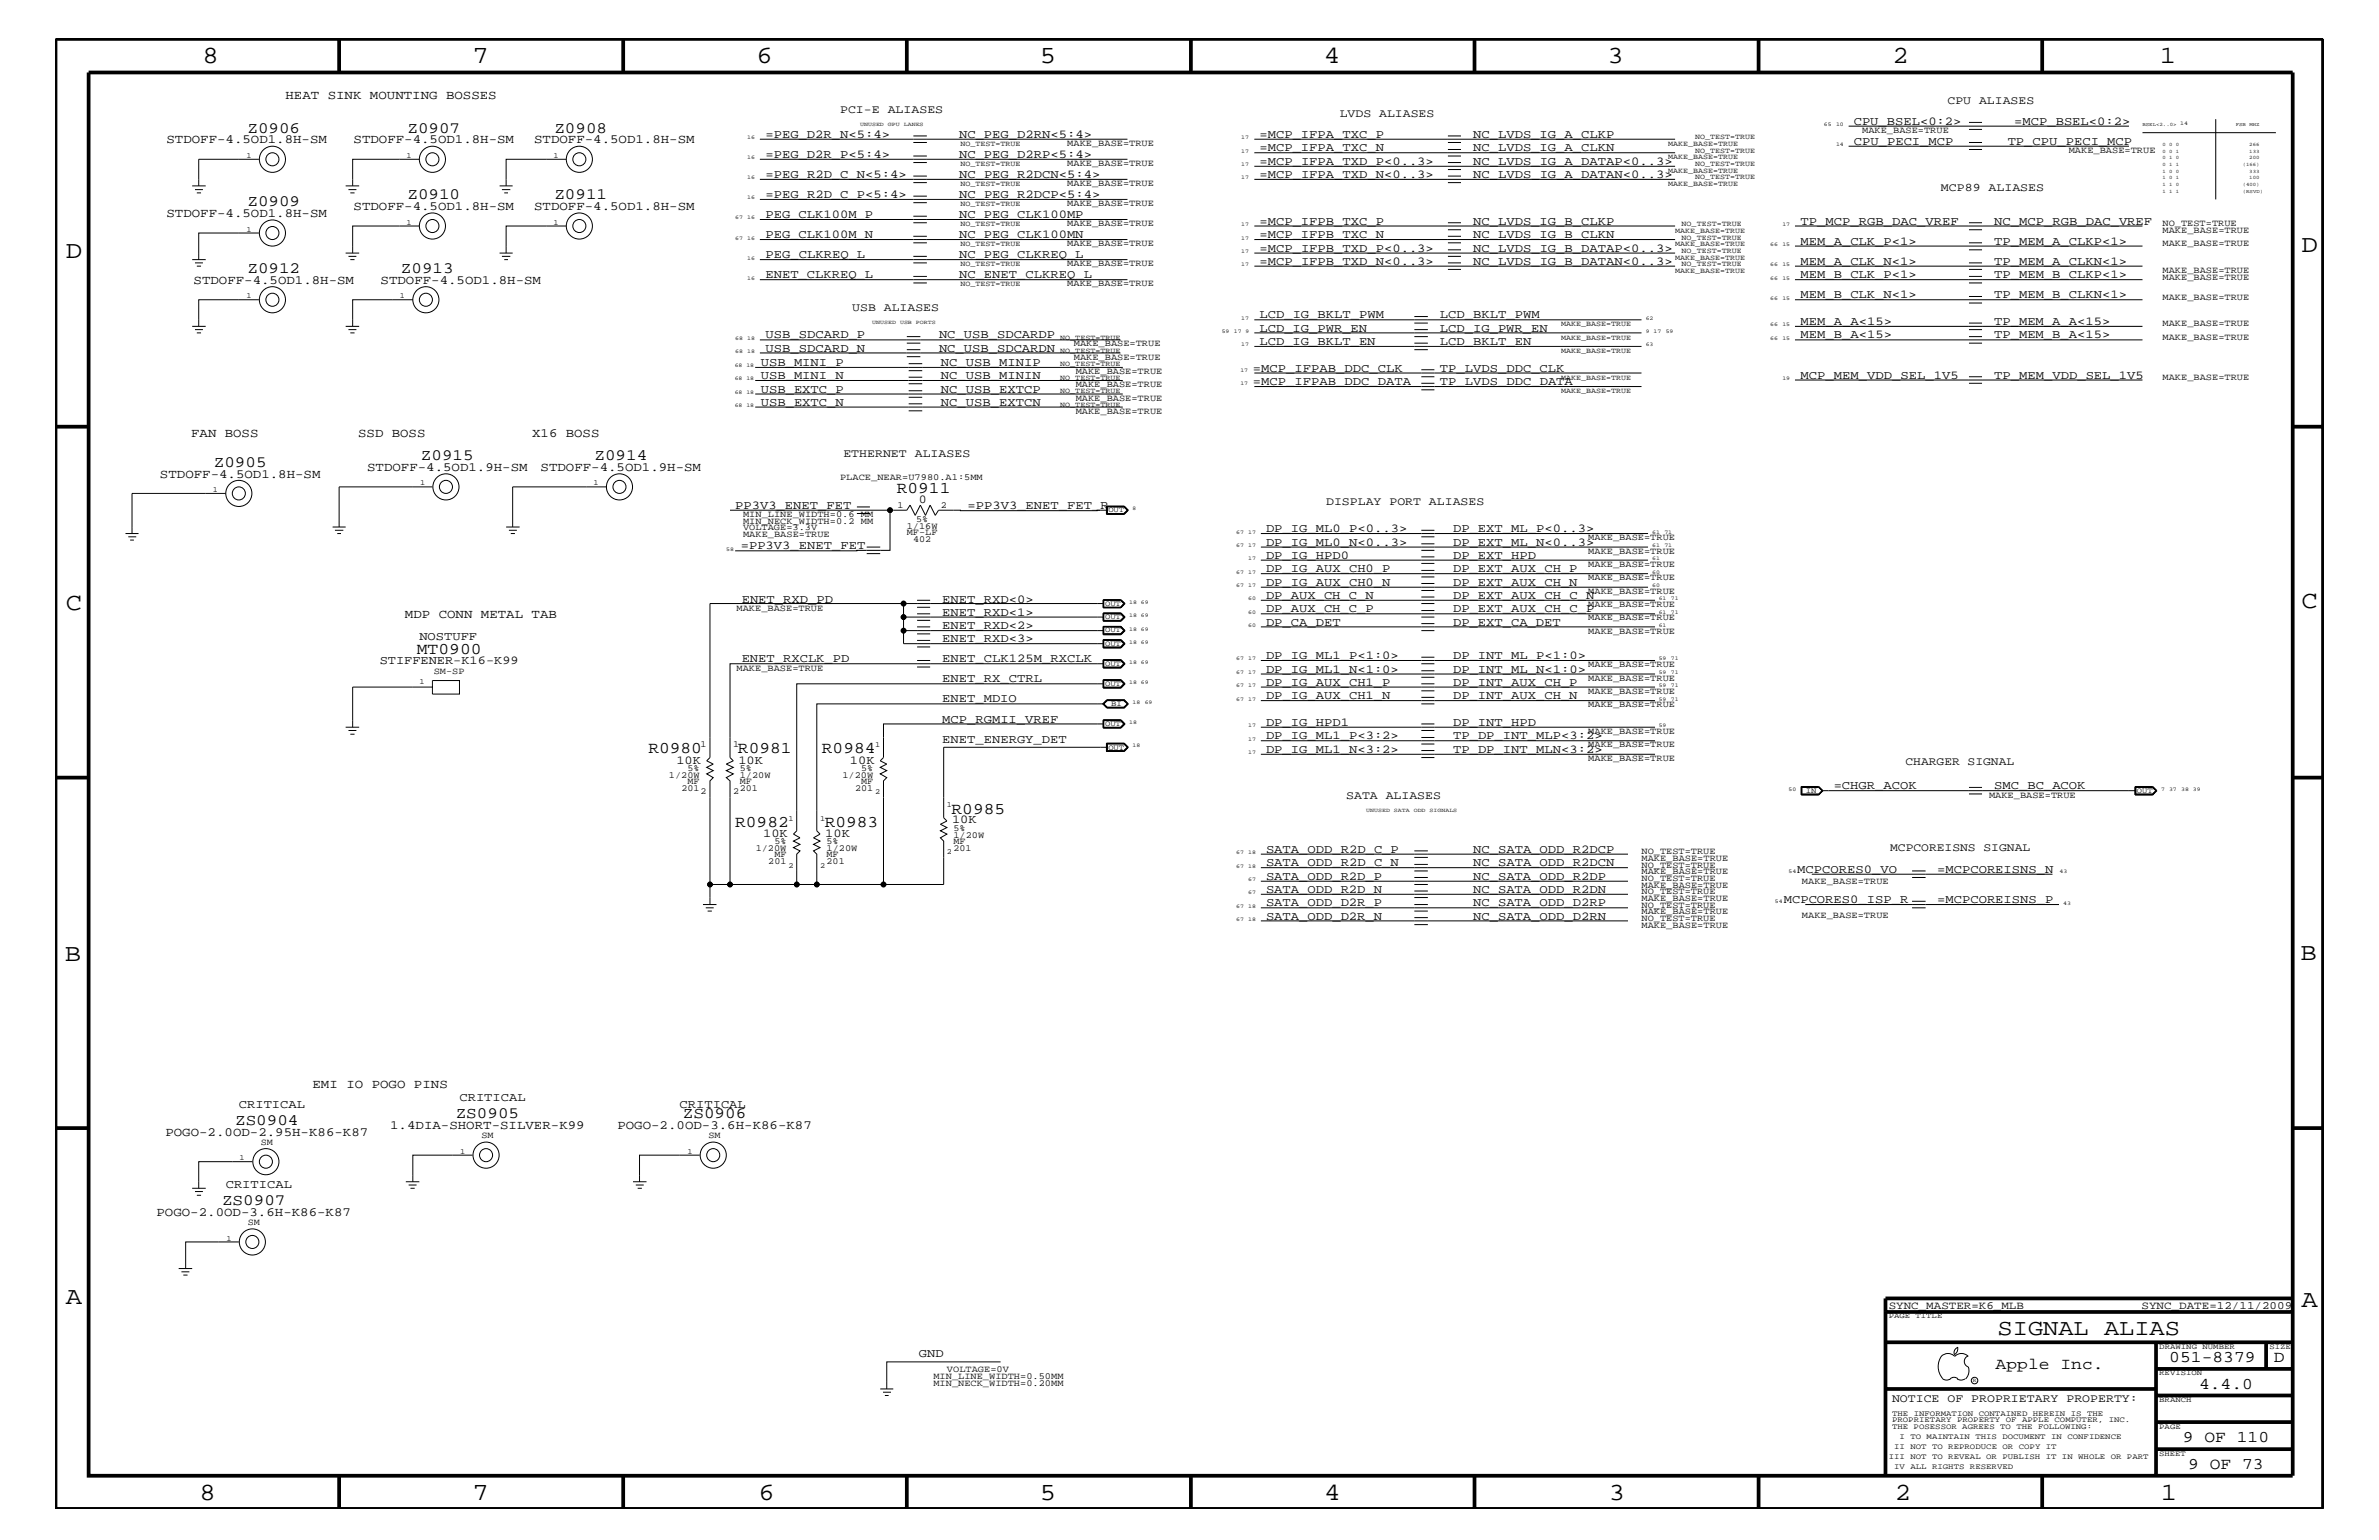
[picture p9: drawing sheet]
<svg xmlns="http://www.w3.org/2000/svg" width="432mm" height="279mm" viewBox="0 0 432 279" stroke-linecap="round" stroke-linejoin="round" font-family="sans-serif">
<defs><g id="words">
<g font-size="4.5">
<text x="36.7" y="11.5">8</text>
<text x="85.8" y="11.5">7</text>
<text x="137.3" y="11.5">6</text>
<text x="188.7" y="11.5">5</text>
<text x="240.3" y="11.5">4</text>
<text x="291.8" y="11.5">3</text>
<text x="343.5" y="11.5">2</text>
<text x="392" y="11.5">1</text>
<text x="11.9" y="46.8">D</text>
<text x="417.7" y="45.7">D</text>
<text x="11.9" y="110.6">C</text>
<text x="417.7" y="110.3">C</text>
<text x="11.8" y="174.3">B</text>
<text x="417.6" y="174.2">B</text>
<text x="11.9" y="236.7">A</text>
<text x="417.7" y="237.1">A</text>
<text x="36.2" y="272.1">8</text>
<text x="85.8" y="272.1">7</text>
<text x="137.7" y="272.1">6</text>
<text x="188.7" y="272.1">5</text>
<text x="240.4" y="272.1">4</text>
<text x="292" y="272.1">3</text>
<text x="343.9" y="272.1">2</text>
<text x="392.2" y="272.1">1</text>
</g>
<text font-size="4.1" x="362.6" y="242.3">SIGNAL ALIAS</text>
<g font-size="3">
<text x="162.8" y="89.5">R0911</text>
<text x="75.6" y="118.6">MT0900</text>
<text x="117.7" y="136.7">R0980</text>
<text x="133.9" y="136.7">R0981</text>
<text x="149.2" y="136.7">R0984</text>
<text x="172.7" y="147.6">R0985</text>
<text x="133.4" y="150.1">R0982</text>
<text x="149.7" y="150.1">R0983</text>
<text x="362.2" y="248.4">Apple Inc.</text>
<text x="393.7" y="247.1">051-8379</text>
<text x="399.2" y="252">4.4.0</text>
<text x="412.7" y="247.1">D</text>
<text x="396.2" y="261.6">9 OF 110</text>
<text x="397.2" y="266.6">9 OF 73</text>
</g>
<g font-size="2.9">
<text x="44.9" y="24.1">Z0906</text>
<text x="74" y="24.1">Z0907</text>
<text x="100.6" y="24.1">Z0908</text>
<text x="44.9" y="37.4">Z0909</text>
<text x="74" y="36.2">Z0910</text>
<text x="100.6" y="36.2">Z0911</text>
<text x="44.9" y="49.6">Z0912</text>
<text x="72.8" y="49.6">Z0913</text>
<text x="76.4" y="83.5">Z0915</text>
<text x="107.9" y="83.5">Z0914</text>
<text x="38.8" y="84.7">Z0905</text>
<text x="82.7" y="202.9">ZS0905</text>
<text x="124" y="202.9">ZS0906</text>
<text x="42.7" y="204.1">ZS0904</text>
<text x="40.3" y="218.6">ZS0907</text>
</g>
<g font-size="2.3">
<text x="51.8" y="18">HEAT SINK MOUNTING BOSSES</text>
<text x="30.2" y="26">STDOFF-4.5OD1.8H-SM</text>
<text x="64.2" y="26">STDOFF-4.5OD1.8H-SM</text>
<text x="96.9" y="26">STDOFF-4.5OD1.8H-SM</text>
<text x="30.2" y="39.3">STDOFF-4.5OD1.8H-SM</text>
<text x="64.2" y="38.1">STDOFF-4.5OD1.8H-SM</text>
<text x="96.9" y="38.1">STDOFF-4.5OD1.8H-SM</text>
<text x="35.1" y="51.5">STDOFF-4.5OD1.8H-SM</text>
<text x="69.1" y="51.5">STDOFF-4.5OD1.8H-SM</text>
<text x="34.7" y="79.3">FAN BOSS</text>
<text x="65" y="79.3">SSD BOSS</text>
<text x="96.6" y="79.3">X16 BOSS</text>
<text x="29" y="86.6">STDOFF-4.5OD1.8H-SM</text>
<text x="66.6" y="85.4">STDOFF-4.5OD1.9H-SM</text>
<text x="98.1" y="85.4">STDOFF-4.5OD1.9H-SM</text>
<text x="73.5" y="112">MDP CONN METAL TAB</text>
<text x="56.7" y="197.4">EMI IO POGO PINS</text>
<text x="30" y="206">POGO-2.0OD-2.95H-K86-K87</text>
<text x="70.8" y="204.8">1.4DIA-SHORT-SILVER-K99</text>
<text x="112.1" y="204.8">POGO-2.0OD-3.6H-K86-K87</text>
<text x="28.4" y="220.6">POGO-2.0OD-3.6H-K86-K87</text>
</g>
<g font-size="2.2">
<text x="336.5" y="22.6">CPU_BSEL&lt;0:2&gt;</text>
<text x="365.6" y="22.6">=MCP_BSEL&lt;0:2&gt;</text>
<text x="138.9" y="28.6">=PEG_D2R_P&lt;5:4&gt;</text>
<text x="138.9" y="25">=PEG_D2R_N&lt;5:4&gt;</text>
<text x="174.1" y="28.6">NC_PEG_D2RP&lt;5:4&gt;</text>
<text x="174.1" y="25">NC_PEG_D2RN&lt;5:4&gt;</text>
<text x="228.6" y="29.9">=MCP_IFPA_TXD_P&lt;0..3&gt;</text>
<text x="228.6" y="25">=MCP_IFPA_TXC_P</text>
<text x="228.6" y="27.5">=MCP_IFPA_TXC_N</text>
<text x="267.4" y="29.9">NC_LVDS_IG_A_DATAP&lt;0..3&gt;</text>
<text x="267.4" y="25">NC_LVDS_IG_A_CLKP</text>
<text x="267.4" y="27.5">NC_LVDS_IG_A_CLKN</text>
<text x="336.5" y="26.3">CPU_PECI_MCP</text>
<text x="364.4" y="26.3">TP_CPU_PECI_MCP</text>
<text x="138.9" y="35.9">=PEG_R2D_C_P&lt;5:4&gt;</text>
<text x="138.9" y="32.3">=PEG_R2D_C_N&lt;5:4&gt;</text>
<text x="174.1" y="35.9">NC_PEG_R2DCP&lt;5:4&gt;</text>
<text x="174.1" y="32.3">NC_PEG_R2DCN&lt;5:4&gt;</text>
<text x="228.6" y="32.3">=MCP_IFPA_TXD_N&lt;0..3&gt;</text>
<text x="267.4" y="32.3">NC_LVDS_IG_A_DATAN&lt;0..3&gt;</text>
<text x="138.9" y="39.6">PEG_CLK100M_P</text>
<text x="174.1" y="39.6">NC_PEG_CLK100MP</text>
<text x="228.6" y="40.8">=MCP_IFPB_TXC_P</text>
<text x="267.4" y="40.8">NC_LVDS_IG_B_CLKP</text>
<text x="326.8" y="40.8">TP_MCP_RGB_DAC_VREF</text>
<text x="361.9" y="40.8">NC_MCP_RGB_DAC_VREF</text>
<text x="138.9" y="46.8">PEG_CLKREQ_L</text>
<text x="138.9" y="43.2">PEG_CLK100M_N</text>
<text x="174.1" y="46.8">NC_PEG_CLKREQ_L</text>
<text x="174.1" y="43.2">NC_PEG_CLK100MN</text>
<text x="228.6" y="45.7">=MCP_IFPB_TXD_P&lt;0..3&gt;</text>
<text x="228.6" y="43.2">=MCP_IFPB_TXC_N</text>
<text x="267.4" y="43.2">NC_LVDS_IG_B_CLKN</text>
<text x="267.4" y="45.7">NC_LVDS_IG_B_DATAP&lt;0..3&gt;</text>
<text x="326.8" y="44.4">MEM_A_CLK_P&lt;1&gt;</text>
<text x="361.9" y="44.4">TP_MEM_A_CLKP&lt;1&gt;</text>
<text x="138.9" y="50.5">ENET_CLKREQ_L</text>
<text x="174.1" y="50.5">NC_ENET_CLKREQ_L</text>
<text x="228.6" y="48">=MCP_IFPB_TXD_N&lt;0..3&gt;</text>
<text x="267.4" y="48">NC_LVDS_IG_B_DATAN&lt;0..3&gt;</text>
<text x="326.8" y="50.5">MEM_B_CLK_P&lt;1&gt;</text>
<text x="326.8" y="48">MEM_A_CLK_N&lt;1&gt;</text>
<text x="361.9" y="48">TP_MEM_A_CLKN&lt;1&gt;</text>
<text x="361.9" y="50.5">TP_MEM_B_CLKP&lt;1&gt;</text>
<text x="228.6" y="57.8">LCD_IG_BKLT_PWM</text>
<text x="261.4" y="57.8">LCD_BKLT_PWM</text>
<text x="326.8" y="54.1">MEM_B_CLK_N&lt;1&gt;</text>
<text x="326.8" y="59">MEM_A_A&lt;15&gt;</text>
<text x="361.9" y="54.1">TP_MEM_B_CLKN&lt;1&gt;</text>
<text x="361.9" y="59">TP_MEM_A_A&lt;15&gt;</text>
<text x="138.9" y="63.9">USB_SDCARD_N</text>
<text x="138.9" y="61.4">USB_SDCARD_P</text>
<text x="170.4" y="63.9">NC_USB_SDCARDN</text>
<text x="170.4" y="61.4">NC_USB_SDCARDP</text>
<text x="228.6" y="62.6">LCD_IG_BKLT_EN</text>
<text x="228.6" y="60.2">LCD_IG_PWR_EN</text>
<text x="261.4" y="62.6">LCD_BKLT_EN</text>
<text x="261.4" y="60.2">LCD_IG_PWR_EN</text>
<text x="326.8" y="61.4">MEM_B_A&lt;15&gt;</text>
<text x="361.9" y="61.4">TP_MEM_B_A&lt;15&gt;</text>
<text x="138.1" y="68.8">USB_MINI_N</text>
<text x="138.1" y="66.4">USB_MINI_P</text>
<text x="138.1" y="71.2">USB_EXTC_P</text>
<text x="170.8" y="66.4">NC_USB_MINIP</text>
<text x="170.8" y="68.8">NC_USB_MININ</text>
<text x="170.8" y="71.2">NC_USB_EXTCP</text>
<text x="227.4" y="69.9">=MCP_IFPAB_DDC_DATA</text>
<text x="227.4" y="67.5">=MCP_IFPAB_DDC_CLK</text>
<text x="261.4" y="69.9">TP_LVDS_DDC_DATA</text>
<text x="261.4" y="67.5">TP_LVDS_DDC_CLK</text>
<text x="326.8" y="68.7">MCP_MEM_VDD_SEL_1V5</text>
<text x="361.9" y="68.7">TP_MEM_VDD_SEL_1V5</text>
<text x="138.1" y="73.7">USB_EXTC_N</text>
<text x="170.8" y="73.7">NC_USB_EXTCN</text>
<text x="133.4" y="92.3">PP3V3_ENET_FET</text>
<text x="166.8" y="91.2">0</text>
<text x="175.6" y="92.4">=PP3V3_ENET_FET_R</text>
<text x="134.5" y="99.7">=PP3V3_ENET_FET</text>
<text x="229.8" y="101.4">DP_IG_HPD0</text>
<text x="229.8" y="96.5">DP_IG_ML0_P&lt;0..3&gt;</text>
<text x="229.8" y="99">DP_IG_ML0_N&lt;0..3&gt;</text>
<text x="263.7" y="96.5">DP_EXT_ML_P&lt;0..3&gt;</text>
<text x="263.7" y="101.4">DP_EXT_HPD</text>
<text x="263.7" y="99">DP_EXT_ML_N&lt;0..3&gt;</text>
<text x="229.8" y="106.3">DP_IG_AUX_CH0_N</text>
<text x="229.8" y="103.8">DP_IG_AUX_CH0_P</text>
<text x="263.7" y="103.8">DP_EXT_AUX_CH_P</text>
<text x="263.7" y="106.3">DP_EXT_AUX_CH_N</text>
<text x="134.6" y="109.3">ENET_RXD_PD</text>
<text x="171" y="111.7">ENET_RXD&lt;1&gt;</text>
<text x="171" y="109.3">ENET_RXD&lt;0&gt;</text>
<text x="229.8" y="111.1">DP_AUX_CH_C_P</text>
<text x="229.8" y="113.6">DP_CA_DET</text>
<text x="229.8" y="108.7">DP_AUX_CH_C_N</text>
<text x="263.7" y="108.7">DP_EXT_AUX_CH_C_N</text>
<text x="263.7" y="111.1">DP_EXT_AUX_CH_C_P</text>
<text x="263.7" y="113.6">DP_EXT_CA_DET</text>
<text x="76.1" y="116.2">NOSTUFF</text>
<text x="171" y="114.2">ENET_RXD&lt;2&gt;</text>
<text x="171" y="116.5">ENET_RXD&lt;3&gt;</text>
<text x="229.8" y="119.6">DP_IG_ML1_P&lt;1:0&gt;</text>
<text x="263.7" y="119.6">DP_INT_ML_P&lt;1:0&gt;</text>
<text x="68.9" y="120.4">STIFFENER-K16-K99</text>
<text x="134.6" y="120.2">ENET_RXCLK_PD</text>
<text x="171" y="120.2">ENET_CLK125M_RXCLK</text>
<text x="171" y="123.8">ENET_RX_CTRL</text>
<text x="229.8" y="122">DP_IG_ML1_N&lt;1:0&gt;</text>
<text x="229.8" y="124.4">DP_IG_AUX_CH1_P</text>
<text x="263.7" y="124.4">DP_INT_AUX_CH_P</text>
<text x="263.7" y="122">DP_INT_ML_N&lt;1:0&gt;</text>
<text x="171" y="127.5">ENET_MDIO</text>
<text x="171" y="131.1">MCP_RGMII_VREF</text>
<text x="229.8" y="131.7">DP_IG_HPD1</text>
<text x="229.8" y="126.9">DP_IG_AUX_CH1_N</text>
<text x="263.7" y="126.9">DP_INT_AUX_CH_N</text>
<text x="263.7" y="131.7">DP_INT_HPD</text>
<text x="171" y="134.7">ENET_ENERGY_DET</text>
<text x="229.8" y="134.1">DP_IG_ML1_P&lt;3:2&gt;</text>
<text x="229.8" y="136.6">DP_IG_ML1_N&lt;3:2&gt;</text>
<text x="263.7" y="136.6">TP_DP_INT_MLN&lt;3:2&gt;</text>
<text x="263.7" y="134.1">TP_DP_INT_MLP&lt;3:2&gt;</text>
<text x="122.8" y="138.5">10K</text>
<text x="134" y="138.5">10K</text>
<text x="154.3" y="138.5">10K</text>
<text x="332.8" y="143.2">=CHGR_ACOK</text>
<text x="361.9" y="143.2">SMC_BC_ACOK</text>
<text x="172.8" y="149.4">10K</text>
<text x="138.5" y="151.8">10K</text>
<text x="149.8" y="151.8">10K</text>
<text x="229.8" y="154.7">SATA_ODD_R2D_C_P</text>
<text x="267.4" y="154.7">NC_SATA_ODD_R2DCP</text>
<text x="229.8" y="159.6">SATA_ODD_R2D_P</text>
<text x="229.8" y="162">SATA_ODD_R2D_N</text>
<text x="229.8" y="157.2">SATA_ODD_R2D_C_N</text>
<text x="267.4" y="159.6">NC_SATA_ODD_R2DP</text>
<text x="267.4" y="162">NC_SATA_ODD_R2DN</text>
<text x="267.4" y="157.2">NC_SATA_ODD_R2DCN</text>
<text x="326.2" y="158.4">MCPCORES0_VO</text>
<text x="351.6" y="158.4">=MCPCOREISNS_N</text>
<text x="229.8" y="166.9">SATA_ODD_D2R_N</text>
<text x="229.8" y="164.5">SATA_ODD_D2R_P</text>
<text x="267.4" y="166.9">NC_SATA_ODD_D2RN</text>
<text x="267.4" y="164.5">NC_SATA_ODD_D2RP</text>
<text x="323.8" y="163.9">MCPCORES0_ISP_R</text>
<text x="351.6" y="163.9">=MCPCOREISNS_P</text>
<text x="43.3" y="201">CRITICAL</text>
<text x="83.4" y="199.8">CRITICAL</text>
<text x="123.4" y="201">CRITICAL</text>
<text x="41" y="215.6">CRITICAL</text>
<text x="166.8" y="246.2">GND</text>
</g>
<g font-size="2.1">
<text x="152.5" y="20.4">PCI-E ALIASES</text>
<text x="243.2" y="21.3">LVDS ALIASES</text>
<text x="353.5" y="18.8">CPU ALIASES</text>
<text x="352.3" y="34.7">MCP89 ALIASES</text>
<text x="154.7" y="56.4">USB ALIASES</text>
<text x="153.1" y="83">ETHERNET ALIASES</text>
<text x="240.7" y="91.6">DISPLAY PORT ALIASES</text>
<text x="345.9" y="138.8">CHARGER SIGNAL</text>
<text x="244.3" y="144.9">SATA ALIASES</text>
<text x="343.1" y="154.4">MCPCOREISNS SIGNAL</text>
<text x="343.4" y="254.4">NOTICE OF PROPRIETARY PROPERTY:</text>
</g>
<g font-size="2">
<text x="342.8" y="237.4">SYNC_MASTER=K6_MLB</text>
<text x="388.7" y="237.4">SYNC_DATE=12/11/2009</text>
</g>
<g font-size="1.7">
<text x="193.7" y="26.5">MAKE_BASE=TRUE</text>
<text x="338" y="24.1">MAKE_BASE=TRUE</text>
<text x="375.5" y="27.7">MAKE_BASE=TRUE</text>
<text x="193.7" y="30.2">MAKE_BASE=TRUE</text>
<text x="193.7" y="33.7">MAKE_BASE=TRUE</text>
<text x="193.7" y="37.4">MAKE_BASE=TRUE</text>
<text x="193.7" y="41">MAKE_BASE=TRUE</text>
<text x="392.5" y="41">NO_TEST=TRUE</text>
<text x="193.7" y="44.6">MAKE_BASE=TRUE</text>
<text x="392.5" y="44.6">MAKE_BASE=TRUE</text>
<text x="392.5" y="42.3">MAKE_BASE=TRUE</text>
<text x="193.7" y="51.9">MAKE_BASE=TRUE</text>
<text x="193.7" y="48.3">MAKE_BASE=TRUE</text>
<text x="392.5" y="49.6">MAKE_BASE=TRUE</text>
<text x="392.5" y="54.4">MAKE_BASE=TRUE</text>
<text x="392.5" y="59.2">MAKE_BASE=TRUE</text>
<text x="194.9" y="65.3">MAKE_BASE=TRUE</text>
<text x="194.9" y="62.9">MAKE_BASE=TRUE</text>
<text x="392.5" y="61.7">MAKE_BASE=TRUE</text>
<text x="195.2" y="67.8">MAKE_BASE=TRUE</text>
<text x="195.2" y="70.2">MAKE_BASE=TRUE</text>
<text x="392.5" y="68.9">MAKE_BASE=TRUE</text>
<text x="195.2" y="75.1">MAKE_BASE=TRUE</text>
<text x="195.2" y="72.7">MAKE_BASE=TRUE</text>
<text x="152.5" y="87.1">PLACE_NEAR=U7980.A1:5MM</text>
<text x="134.9" y="93.8">MIN_LINE_WIDTH=0.6 MM</text>
<text x="134.9" y="95">MIN_NECK_WIDTH=0.2 MM</text>
<text x="162.9" y="92.2">1</text>
<text x="164.6" y="96">1/16W</text>
<text x="166.3" y="94.8">5%</text>
<text x="170.8" y="92.2">2</text>
<text x="134.9" y="97.4">MAKE_BASE=TRUE</text>
<text x="134.9" y="96.2">VOLTAGE=3.3V</text>
<text x="164.6" y="97.1">MF-LF</text>
<text x="165.7" y="98.4">402</text>
<text x="288.3" y="98">MAKE_BASE=TRUE</text>
<text x="288.3" y="100.4">MAKE_BASE=TRUE</text>
<text x="288.3" y="105.3">MAKE_BASE=TRUE</text>
<text x="288.3" y="102.9">MAKE_BASE=TRUE</text>
<text x="288.3" y="107.7">MAKE_BASE=TRUE</text>
<text x="133.7" y="110.8">MAKE_BASE=TRUE</text>
<text x="288.3" y="110.2">MAKE_BASE=TRUE</text>
<text x="288.3" y="112.6">MAKE_BASE=TRUE</text>
<text x="288.3" y="115">MAKE_BASE=TRUE</text>
<text x="78.7" y="122.3">SM-SP</text>
<text x="133.7" y="121.7">MAKE_BASE=TRUE</text>
<text x="288.3" y="121">MAKE_BASE=TRUE</text>
<text x="288.3" y="125.9">MAKE_BASE=TRUE</text>
<text x="288.3" y="123.5">MAKE_BASE=TRUE</text>
<text x="288.3" y="128.3">MAKE_BASE=TRUE</text>
<text x="127.2" y="135.6">1</text>
<text x="133.1" y="135.6">1</text>
<text x="288.3" y="135.6">MAKE_BASE=TRUE</text>
<text x="288.3" y="133.2">MAKE_BASE=TRUE</text>
<text x="121.4" y="141.1">1/20W</text>
<text x="123.7" y="143.5">201</text>
<text x="124.8" y="139.8">5%</text>
<text x="124.8" y="142.3">MF</text>
<text x="134.3" y="141.1">1/20W</text>
<text x="134.3" y="139.8">5%</text>
<text x="134.3" y="143.5">201</text>
<text x="134.3" y="142.3">MF</text>
<text x="152.9" y="141.1">1/20W</text>
<text x="155.2" y="143.5">201</text>
<text x="156.3" y="139.8">5%</text>
<text x="156.3" y="142.3">MF</text>
<text x="288.3" y="138">MAKE_BASE=TRUE</text>
<text x="127.2" y="144">2</text>
<text x="133.1" y="144">2</text>
<text x="361" y="144.7">MAKE_BASE=TRUE</text>
<text x="137.2" y="154.4">1/20W</text>
<text x="140.5" y="153.2">5%</text>
<text x="140.5" y="155.6">MF</text>
<text x="150" y="154.4">1/20W</text>
<text x="150" y="153.2">5%</text>
<text x="150" y="155.6">MF</text>
<text x="173.1" y="152">1/20W</text>
<text x="173.1" y="150.7">5%</text>
<text x="173.1" y="154.4">201</text>
<text x="173.1" y="153.2">MF</text>
<text x="297.9" y="155">NO_TEST=TRUE</text>
<text x="139.4" y="156.8">201</text>
<text x="150" y="156.8">201</text>
<text x="297.9" y="161.1">MAKE_BASE=TRUE</text>
<text x="297.9" y="159.9">NO_TEST=TRUE</text>
<text x="297.9" y="156.2">MAKE_BASE=TRUE</text>
<text x="297.9" y="158.6">MAKE_BASE=TRUE</text>
<text x="297.9" y="157.4">NO_TEST=TRUE</text>
<text x="327.1" y="160.5">MAKE_BASE=TRUE</text>
<text x="297.9" y="167.1">NO_TEST=TRUE</text>
<text x="297.9" y="165.9">MAKE_BASE=TRUE</text>
<text x="297.9" y="164.7">NO_TEST=TRUE</text>
<text x="297.9" y="163.5">MAKE_BASE=TRUE</text>
<text x="297.9" y="162.2">NO_TEST=TRUE</text>
<text x="327.1" y="166.5">MAKE_BASE=TRUE</text>
<text x="297.9" y="168.3">MAKE_BASE=TRUE</text>
<text x="47.3" y="207.7">SM</text>
<text x="87.4" y="206.5">SM</text>
<text x="128.6" y="206.5">SM</text>
<text x="45" y="222.3">SM</text>
<text x="169.4" y="251.4">MIN_NECK_WIDTH=0.20MM</text>
<text x="169.4" y="250.1">MIN_LINE_WIDTH=0.50MM</text>
<text x="171.9" y="248.9">VOLTAGE=0V</text>
</g>
<g font-size="1.4">
<text x="44.7" y="28.6">1</text>
<text x="73.8" y="28.6">1</text>
<text x="100.5" y="28.6">1</text>
<text x="174.3" y="26.5">NO_TEST=TRUE</text>
<text x="302.8" y="26.5">MAKE_BASE=TRUE</text>
<text x="302.8" y="28.9">MAKE_BASE=TRUE</text>
<text x="307.7" y="25.3">NO_TEST=TRUE</text>
<text x="307.7" y="27.7">NO_TEST=TRUE</text>
<text x="174.3" y="30.2">NO_TEST=TRUE</text>
<text x="174.3" y="33.7">NO_TEST=TRUE</text>
<text x="302.8" y="31.4">MAKE_BASE=TRUE</text>
<text x="302.8" y="33.7">MAKE_BASE=TRUE</text>
<text x="307.7" y="30.2">NO_TEST=TRUE</text>
<text x="307.7" y="32.5">NO_TEST=TRUE</text>
<text x="73.8" y="40.8">1</text>
<text x="100.5" y="40.8">1</text>
<text x="174.3" y="37.4">NO_TEST=TRUE</text>
<text x="174.3" y="41">NO_TEST=TRUE</text>
<text x="305.2" y="41">NO_TEST=TRUE</text>
<text x="44.7" y="42">1</text>
<text x="174.3" y="44.6">NO_TEST=TRUE</text>
<text x="304" y="44.6">MAKE_BASE=TRUE</text>
<text x="304" y="47.1">MAKE_BASE=TRUE</text>
<text x="304" y="42.3">MAKE_BASE=TRUE</text>
<text x="305.2" y="43.5">NO_TEST=TRUE</text>
<text x="305.2" y="45.9">NO_TEST=TRUE</text>
<text x="174.3" y="51.9">NO_TEST=TRUE</text>
<text x="174.3" y="48.3">NO_TEST=TRUE</text>
<text x="304" y="49.6">MAKE_BASE=TRUE</text>
<text x="305.2" y="48.3">NO_TEST=TRUE</text>
<text x="44.7" y="54.1">1</text>
<text x="72.6" y="54.1">1</text>
<text x="283.4" y="59.2">MAKE_BASE=TRUE</text>
<text x="192.4" y="64">NO_TEST=TRUE</text>
<text x="192.4" y="61.7">NO_TEST=TRUE</text>
<text x="283.4" y="64">MAKE_BASE=TRUE</text>
<text x="283.4" y="61.7">MAKE_BASE=TRUE</text>
<text x="192.4" y="66.5">NO_TEST=TRUE</text>
<text x="192.4" y="68.9">NO_TEST=TRUE</text>
<text x="192.4" y="71.3">NO_TEST=TRUE</text>
<text x="283.4" y="71.3">MAKE_BASE=TRUE</text>
<text x="283.4" y="68.9">MAKE_BASE=TRUE</text>
<text x="192.4" y="73.8">NO_TEST=TRUE</text>
<text x="38.7" y="89.3">1</text>
<text x="76.2" y="88.1">1</text>
<text x="107.7" y="88.1">1</text>
<text x="201.2" y="92.9">OUT</text>
<text x="200.6" y="109.9">OUT</text>
<text x="200.6" y="112.3">OUT</text>
<text x="200.6" y="114.8">OUT</text>
<text x="200.6" y="117.2">OUT</text>
<text x="76.1" y="124.1">1</text>
<text x="200.6" y="120.8">OUT</text>
<text x="200.6" y="124.4">OUT</text>
<text x="200.6" y="131.7">OUT</text>
<text x="201.7" y="128">BI</text>
<text x="158.8" y="135.6">1</text>
<text x="201.2" y="136">OUT</text>
<text x="327.7" y="143.9">IN</text>
<text x="387.9" y="143.9">OUT</text>
<text x="143.1" y="149">1</text>
<text x="148.8" y="149">1</text>
<text x="158.8" y="144">2</text>
<text x="171.9" y="146.5">1</text>
<text x="171.9" y="155">2</text>
<text x="143.1" y="157.4">2</text>
<text x="148.8" y="157.4">2</text>
<text x="83.5" y="209.3">1</text>
<text x="124.8" y="209.3">1</text>
<text x="43.5" y="210.5">1</text>
<text x="41.1" y="225.1">1</text>
<text x="342.8" y="239.2">PAGE TITLE</text>
<text x="391.9" y="244.7">DRAWING NUMBER</text>
<text x="411.9" y="244.7">SIZE</text>
<text x="391.9" y="249.5">REVISION</text>
<text x="343.4" y="256.8">THE INFORMATION CONTAINED HEREIN IS THE</text>
<text x="391.9" y="254.4">BRANCH</text>
<text x="343.4" y="259.3">THE POSESSOR AGREES TO THE FOLLOWING:</text>
<text x="343.4" y="258">PROPRIETARY PROPERTY OF APPLE COMPUTER, INC.</text>
<text x="343.8" y="262.9">II NOT TO REPRODUCE OR COPY IT</text>
<text x="344.8" y="261.1">I TO MAINTAIN THIS DOCUMENT IN CONFIDENCE</text>
<text x="391.9" y="259.3">PAGE</text>
<text x="342.8" y="264.7">III NOT TO REVEAL OR PUBLISH IT IN WHOLE OR PART</text>
<text x="343.8" y="266.6">IV ALL RIGHTS RESERVED</text>
<text x="391.9" y="264.1">SHEET</text>
</g>
<g font-size="1">
<text x="156.1" y="22.9">UNUSED</text>
<text x="161.2" y="22.9">GPU</text>
<text x="164" y="22.9">LANES</text>
<text x="331" y="22.9">65</text>
<text x="333.2" y="22.9">10</text>
<text x="135.6" y="28.9">16</text>
<text x="135.6" y="25.3">16</text>
<text x="225.3" y="25.3">17</text>
<text x="225.3" y="27.7">17</text>
<text x="333.2" y="26.5">14</text>
<text x="135.6" y="32.5">16</text>
<text x="225.3" y="30.2">17</text>
<text x="225.3" y="32.5">17</text>
<text x="133.4" y="39.8">67</text>
<text x="135.6" y="36.2">16</text>
<text x="135.6" y="39.8">16</text>
<text x="225.3" y="41">17</text>
<text x="323.5" y="41">17</text>
<text x="133.4" y="43.5">67</text>
<text x="135.6" y="47.1">16</text>
<text x="135.6" y="43.5">16</text>
<text x="225.3" y="43.5">17</text>
<text x="225.3" y="45.9">17</text>
<text x="321.3" y="44.6">66</text>
<text x="323.5" y="44.6">15</text>
<text x="135.6" y="50.7">16</text>
<text x="225.3" y="48.3">17</text>
<text x="321.3" y="50.7">66</text>
<text x="321.3" y="48.3">66</text>
<text x="323.5" y="50.7">15</text>
<text x="323.5" y="48.3">15</text>
<text x="158.3" y="58.9">UNUSED</text>
<text x="163.4" y="58.9">USB</text>
<text x="166.2" y="58.9">PORTS</text>
<text x="225.3" y="58">17</text>
<text x="298.7" y="58">62</text>
<text x="321.3" y="54.4">66</text>
<text x="321.3" y="59.2">66</text>
<text x="323.5" y="54.4">15</text>
<text x="323.5" y="59.2">15</text>
<text x="133.4" y="64">68</text>
<text x="133.4" y="61.7">68</text>
<text x="135.6" y="64">18</text>
<text x="135.6" y="61.7">18</text>
<text x="221.7" y="60.4">59</text>
<text x="223.9" y="60.4">17 9</text>
<text x="225.3" y="62.9">17</text>
<text x="298.7" y="60.4">9</text>
<text x="298.7" y="62.9">63</text>
<text x="300.1" y="60.4">17</text>
<text x="302.3" y="60.4">59</text>
<text x="321.3" y="61.7">66</text>
<text x="323.5" y="61.7">15</text>
<text x="133.4" y="69">68 18</text>
<text x="133.4" y="71.5">68 18</text>
<text x="133.4" y="66.7">68 18</text>
<text x="225.1" y="67.5">17</text>
<text x="225.1" y="69.9">17</text>
<text x="323.5" y="68.9">19</text>
<text x="133.4" y="73.9">68 18</text>
<text x="205.6" y="92.6">8</text>
<text x="131.8" y="99.9">58</text>
<text x="224.4" y="99.3">67</text>
<text x="224.4" y="96.8">67</text>
<text x="226.6" y="99.3">17</text>
<text x="226.6" y="101.6">17</text>
<text x="226.6" y="96.8">17</text>
<text x="299.9" y="99.3">61</text>
<text x="299.9" y="101.6">61</text>
<text x="299.9" y="96.8">61</text>
<text x="302.1" y="99.3">71</text>
<text x="302.1" y="96.8">71</text>
<text x="224.4" y="106.5">67</text>
<text x="224.4" y="104.1">67</text>
<text x="226.6" y="106.5">17</text>
<text x="226.6" y="104.1">17</text>
<text x="299.9" y="106.5">60</text>
<text x="299.9" y="104.1">60</text>
<text x="205" y="109.5">18 69</text>
<text x="205" y="112">18 69</text>
<text x="226.6" y="111.4">60</text>
<text x="226.6" y="113.7">60</text>
<text x="226.6" y="108.9">60</text>
<text x="301.1" y="111.4">61</text>
<text x="301.1" y="113.7">61</text>
<text x="301.1" y="108.9">61</text>
<text x="303.3" y="111.4">71</text>
<text x="303.3" y="108.9">71</text>
<text x="205" y="114.4">18 69</text>
<text x="205" y="116.8">18 69</text>
<text x="224.4" y="119.8">67</text>
<text x="226.6" y="119.8">17</text>
<text x="301.1" y="119.8">59</text>
<text x="303.3" y="119.8">71</text>
<text x="205" y="120.4">18 69</text>
<text x="205" y="124.1">18 69</text>
<text x="224.4" y="122.3">67</text>
<text x="224.4" y="124.7">67</text>
<text x="226.6" y="122.3">17</text>
<text x="226.6" y="124.7">17</text>
<text x="301.1" y="124.7">59</text>
<text x="301.1" y="122.3">59</text>
<text x="303.3" y="124.7">71</text>
<text x="303.3" y="122.3">71</text>
<text x="205" y="131.3">18</text>
<text x="205.6" y="127.7">18</text>
<text x="207.8" y="127.7">69</text>
<text x="224.4" y="127.1">67</text>
<text x="226.6" y="131.9">17</text>
<text x="226.6" y="127.1">17</text>
<text x="301.1" y="131.9">59</text>
<text x="301.1" y="127.1">59</text>
<text x="303.3" y="127.1">71</text>
<text x="205.6" y="135.6">18</text>
<text x="226.6" y="134.4">17</text>
<text x="226.6" y="136.8">17</text>
<text x="324.6" y="143.5">50</text>
<text x="392.3" y="143.5">7</text>
<text x="393.7" y="143.5">37</text>
<text x="395.9" y="143.5">38 39</text>
<text x="248" y="147.3">UNUSED</text>
<text x="253" y="147.3">SATA</text>
<text x="256.6" y="147.3">ODD</text>
<text x="259.5" y="147.3">SIGNALS</text>
<text x="224.4" y="155">67</text>
<text x="226.6" y="155">18</text>
<text x="224.4" y="157.4">67</text>
<text x="226.6" y="159.9">67</text>
<text x="226.6" y="157.4">18</text>
<text x="324.6" y="158.4">54</text>
<text x="373.8" y="158.4">43</text>
<text x="224.4" y="167.1">67</text>
<text x="224.4" y="164.7">67</text>
<text x="226.6" y="167.1">18</text>
<text x="226.6" y="164.7">18</text>
<text x="226.6" y="162.2">67</text>
<text x="322.2" y="163.9">54</text>
<text x="374.5" y="164.1">43</text>
<text x="358.1" y="250.7">R</text>
</g>
<g font-size=".9">
<text x="388.9" y="22.9">BSEL&lt;2..0&gt; 14</text>
<text x="405.8" y="22.9">FSB MHZ</text>
<text x="392.5" y="28.9">0 1 0</text>
<text x="392.5" y="26.5">0 0 0</text>
<text x="392.5" y="27.7">0 0 1</text>
<text x="408.3" y="26.5">266</text>
<text x="408.3" y="28.9">200</text>
<text x="408.3" y="27.7">133</text>
<text x="392.5" y="35">1 1 1</text>
<text x="392.5" y="30.2">0 1 1</text>
<text x="392.5" y="31.4">1 0 0</text>
<text x="392.5" y="32.5">1 0 1</text>
<text x="392.5" y="33.7">1 1 0</text>
<text x="407.1" y="35">(RSVD)</text>
<text x="407.1" y="33.7">(400)</text>
<text x="407.1" y="30.2">(166)</text>
<text x="408.3" y="31.4">333</text>
<text x="408.3" y="32.5">100</text>
</g>
</g></defs>
<g fill="none" stroke="#000" stroke-width=".18">
<path d="M34.9 33.7h2.4M35.4 34.4h1.4M35.7 35h.8M47 28.9h-10.9v4.8M62.7 33.7h2.5M63.2 34.4h1.5M63.6 35h.7M76.1 28.9h-12.1v4.8M90.7 33.7h2.3M91.1 34.4h1.5M91.5 35h.7M102.8 28.9h-10.9v4.8"/>
<path d="M137.9 28.9h66.7M137.9 36.2h66.7M137.9 25.3h66.7M137.9 39.8h66.7M137.9 32.5h66.7M165.8 29.5h2.4M165.8 28.3h2.4M165.8 36.8h2.4M165.8 35.6h2.4M165.8 25.9h2.4M165.8 24.7h2.4M165.8 39.2h2.4"/>
<path d="M165.8 33.1h2.4M165.8 31.9h2.4M227.7 25.3h76.3M227.7 32.5h76.3M227.7 27.7h76.3M227.7 30.2h76.3M262.8 29.5h2.4M262.8 28.3h2.4M262.8 25.9h2.4M262.8 24.7h2.4M262.8 33.1h2.4M262.8 31.9h2.4"/>
<path d="M262.8 27.1h2.4M262.8 30.8h2.4M335.5 22.9h50.9M335.5 26.5h50.9M357.4 25.9h2.3M357.4 23.5h2.3M357.4 22.2h2.3M357.4 27.1h2.3M388.9 24.1h24.2M402.2 21.6v14.6M34.9 59.2h2.4M34.9 47.1h2.4"/>
<path d="M35.4 47.7h1.4M35.4 59.8h1.4M35.7 48.3h.8M47 54.4h-10.9v4.8M47 42.3h-10.9v4.8M62.7 59.2h2.5M62.7 45.9h2.5M63.2 59.8h1.5M63.2 46.5h1.5M63.6 47.1h.7M74.9 54.4h-10.9v4.8M76.1 41h-12.1v4.9"/>
<path d="M90.7 45.9h2.3M91.1 46.5h1.5M91.5 47.1h.7M102.8 41h-10.9v4.9M137.9 50.7h66.7M137.9 47.1h66.7M137.9 43.5h66.7M165.8 44.1h2.4M165.8 47.7h2.4M165.8 51.3h2.4M165.8 50.2h2.4M165.8 40.4h2.4"/>
<path d="M165.8 46.5h2.4M165.8 42.9h2.4M227.7 48.3h76.3M227.7 58h70.2M227.7 41h76.3M227.7 45.9h76.3M227.7 43.5h76.3M256.7 59.8h2.5M256.7 58.6h2.5M256.7 57.4h2.5M262.8 45.3h2.4M262.8 44.1h2.4"/>
<path d="M262.8 48.9h2.4M262.8 47.7h2.4M262.8 41.7h2.4M262.8 40.4h2.4M262.8 46.5h2.4M262.8 42.9h2.4M325.8 44.6h63.1M325.8 48.3h63.1M325.8 50.7h63.1M325.8 54.4h63.1M325.8 59.2h63.1M325.8 41h63.1"/>
<path d="M357.4 45.3h2.3M357.4 44.1h2.3M357.4 48.9h2.3M357.4 47.7h2.3M357.4 51.3h2.3M357.4 50.2h2.3M357.4 55h2.3M357.4 53.8h2.3M357.4 59.8h2.3M357.4 58.6h2.3M357.4 41.7h2.3M357.4 40.4h2.3"/>
<path d="M35.7 60.4h.8M63.6 60.4h.7M137.1 71.5h66.7M137.1 73.9h66.7M137.1 66.7h66.7M137.1 69h66.7M137.9 61.7h65.5M137.9 64h65.5M164.6 63.4h2.4M164.6 62.3h2.4M164.6 61.1h2.4M164.6 64.7h2.4"/>
<path d="M164.9 72.1h2.5M164.9 70.9h2.5M164.9 74.5h2.5M164.9 73.3h2.5M164.9 67.3h2.5M164.9 66h2.5M164.9 69.6h2.5M164.9 68.4h2.5M227.7 62.9h70.2M227.7 67.7h70.2M227.7 70.1h70.2M227.7 60.4h70.2"/>
<path d="M256.7 63.4h2.5M256.7 62.3h2.5M256.7 61.1h2.5M258 68.4h2.4M258 67.1h2.4M258 70.7h2.4M258 69.5h2.4M325.8 61.7h63.1M325.8 68.9h63.1M357.4 62.3h2.3M357.4 68.4h2.3M357.4 69.5h2.3"/>
<path d="M357.4 61.1h2.3M22.8 96.8h2.3M23.3 97.4h1.4M23.6 98h.7M41 89.5h-17v7.3M60.4 95.6h2.3M60.8 96.2h1.5M61.2 96.8h.7M78.5 88.3h-16.9v7.3M91.9 95.6h2.4M92.4 96.2h1.4M92.7 96.8h.8"/>
<path d="M110.1 88.3h-17.1v7.3M132.5 92.6h29M155.5 93.2h2.4M155.5 92h2.4M157.3 99.3h2.5M200.8 91.8h3.2l.8 .8-.8 .7h-3.2zM200.8 93.2h3.2M200.8 91.9h3.2M200.9 91.9v1.3M201 92.6h-30.7l-.5 .9-1-1.9-.8 1.9-1-1.9-.9 1.9-.9-1.9-.6 1h-3.1v7.3h-28.1M201 92h3l.6 .6-.6 .6h-3zM204 91.9l.7 .7-.7 .6"/>
<path d="M204 91.9l.6 .7M204.6 92.6l-.6 .6M228.9 99.3h70.2M228.9 96.8h70.2M258 99.9h2.4M258 96.2h2.4M258 97.4h2.4M258 98.7h2.4M157.3 100.4h2.5M164 109.5h-35.1v27.9l-.6 .6 1.2 .6-1.2 .6 1.2 .6-1.2 .6 1.2 .7-.6 .6v18.8h3.6v-18.8l-.7-.6 1.3-.7-1.3-.6 1.3-.6-1.3-.6 1.3-.6-.6-.6v-17h67.8M166.5 110.2h2.3M166.5 108.9h2.3"/>
<path d="M166.5 112.6h2.3M166.5 111.4h2.3M166.5 115h2.3M166.5 113.7h2.3M166.5 117.4h2.3M166.5 116.2h2.3M166.5 119.8h2.3M200.2 111.2h3.3l.7 .8-.7 .7h-3.3zM200.2 113.7h3.3l.7 .7-.7 .8h-3.3zM200.2 116h3.3l.7 .8-.7 .7h-3.3zM200.2 119.7h3.3l.7 .7-.7 .8h-3.3zM200.2 112.6h3.3"/>
<path d="M200.2 111.3h3.3M200.2 116.1h3.3l.6 .7-.6 .7M200.2 119.7h3.3l.6 .7-.6 .8M200.3 114.4h-36.3v2.4h36.3M200.3 112h-36.3v2.4M200.3 109.5h-36.3v2.5M200.3 108.9h3.2l.5 .6-.5 .7h-3.2zM200.3 111.3v1.3M200.3 113.7h3.2l.5 .7-.5 .6h-3.2zM200.3 116.2h3.2l.5 .6-.5 .7h-3.2zM200.3 119.8h3.2l.5 .6-.5 .7h-3.2zM200.3 111.4h3.1l.6 .6-.6 .6h-3.1"/>
<path d="M203.4 108.9l.6 .6-.6 .7M203.4 113.7l.6 .7-.6 .6M203.4 116.2l.6 .6-.6 .6h-3.1M203.4 119.8l.6 .6-.6 .6h-3.1M203.5 108.8h-3.3v1.5h3.3M203.5 108.8l.7 .7-.7 .8M203.5 108.8l.6 .7-.6 .8M203.5 111.3l.6 .7-.6 .6M203.5 111.3l.5 .7-.5 .6M203.5 113.7l.6 .7-.6 .7h-3.3M228.9 108.9h71.5M228.9 111.4h71.5"/>
<path d="M228.9 113.7h71.5M228.9 119.8h71.5M228.9 106.5h70.2M228.9 104.1h70.2M228.9 101.6h70.2M258 109.5h2.4M258 112h2.4M258 114.4h2.4M258 110.8h2.4M258 108.3h2.4M258 113.1h2.4M258 107.1h2.4"/>
<path d="M258 105.9h2.4M258 104.7h2.4M258 103.5h2.4M258 102.2h2.4M258 101h2.4M258 119.2h2.4M62.7 131.9h2.5M63.2 132.5h1.5M63.6 133.2h.7M78.5 123.5h4.9v2.4h-4.9zM78.5 124.7h-14.5v7.2M166.5 121h2.3"/>
<path d="M200.2 127.7l.7-.8h3.1l.8 .8-.8 .8h-3.1zM200.2 123.3h3.3l.7 .8-.7 .7h-3.3zM200.2 130.6h3.3l.7 .7-.7 .8h-3.3zM200.2 123.4h3.3M200.2 132h3.3M200.2 130.7h3.3M200.3 127.7l.7-.6h3l.6 .6-.6 .6h-3zM200.3 124.1h-55.7v26.6l-.6 .6 1.2 .7-1.2 .6 1.2 .6-1.2 .6 1.2 .6-.6 .6v5.5h-12.1M200.3 127.7h-52v23l.5 .6-1.1 .7 1.1 .6-1.1 .6 1.1 .6-1.1 .6 .6 .6v5.5h12.1v-18.8l.6-.6-1.2-.7 1.2-.6-1.2-.6 1.2-.6-1.2-.6 .6-.6v-6.1h39.9M200.3 123.4v1.3h3.2l.5-.6-.5-.7M200.3 130.7v1.3M200.3 123.5h3.1l.6 .6-.6 .6h-3.1"/>
<path d="M200.3 130.8h3.1l.6 .5-.6 .6h-3.1M200.8 134.8h3.2l.8 .8-.8 .7h-3.2zM200.8 134.9h3.2M200.9 127h3.1l.6 .7M200.9 127h3.1l.7 .7-.7 .7h-3.1M200.9 127l-.7 .7 .7 .7M200.9 127l-.6 .7 .6 .7M200.9 134.9v1.4h3.1l.6-.7M201 135.6h-29.7v12.8l.6 .6-1.2 .5 1.2 .6-1.2 .6 1.2 .6-1.2 .7 .6 .6v7.9h-10.9M201 135h3l.6 .6-.6 .6h-3zM203.5 123.4l.6 .7-.6 .7M203.5 130.7l.6 .6-.6 .7"/>
<path d="M203.5 130.7l.5 .6-.5 .7M204 134.9l.7 .7-.7 .7M204 134.9l.6 .7M204.6 127.7l-.6 .7h-3.1M228.9 124.7h71.5M228.9 131.9h71.5M228.9 134.4h71.5M228.9 136.8h71.5M228.9 122.3h71.5M228.9 127.1h71.5M258 120.4h2.4M258 124.1h2.4"/>
<path d="M258 127.7h2.4M258 131.3h2.4M258 136.2h2.4M258 135h2.4M258 132.5h2.4M258 133.8h2.4M258 137.4h2.4M258 122.9h2.4M258 121.7h2.4M258 125.3h2.4M258 126.5h2.4M228.9 155h66.6"/>
<path d="M228.9 157.4h66.6M228.9 159.9h66.6M256.7 159.2h2.5M256.7 158h2.5M256.7 155.6h2.5M256.7 154.4h2.5M256.7 156.8h2.5M326.9 142.7h3.2l.8 .8-.8 .7h-3.2zM327 142.9h3.1M327.1 142.9v1.1h3l.6-.5M328.8 158.6h43.7M330.1 142.9l.7 .6"/>
<path d="M330.1 142.9l.6 .6M330.7 143.5h57M330.8 143.5l-.7 .6h-3.1M330.8 143.5l-.7-.7h-3.1v1.4M330.8 143.5l-.7 .7M347 159.2h2.5M347 158h2.5M357.4 144h2.3M357.4 142.9h2.3M387.5 142.7h3.2l.8 .8-.8 .7h-3.2zM387.5 142.8h3.2l.7 .7-.7 .7M387.6 142.9h3.1l.6 .6-.6 .6h-3.1z"/>
<path d="M387.7 142.9v1.1h3l.6-.5M390.7 142.9l.6 .6M127.6 164.1h2.4M128.1 164.7h1.4M128.4 165.3h.8M128.9 160.5v3.6M144.6 160.5h3.7M228.9 164.7h66.6M228.9 162.2h66.6M228.9 167.1h66.6M256.7 164.1h2.5M256.7 165.3h2.5"/>
<path d="M256.7 160.5h2.5M256.7 162.8h2.5M256.7 161.7h2.5M256.7 167.8h2.5M256.7 166.5h2.5M327.7 164.1h46M347 164.7h2.5M347 163.5h2.5M34.9 215.6h2.4M35.4 216.2h1.4M35.7 216.9h.8M45.8 210.8h-9.7v4.8"/>
<path d="M73.7 214.4h2.4M74.2 215h1.4M74.5 215.6h.8M85.8 209.6h-10.9v4.8M114.9 214.4h2.4M115.4 215h1.4M115.7 215.6h.8M127 209.6h-10.9v4.8M32.4 230.2h2.5M32.9 230.7h1.5M33.3 231.3h.7M43.3 225.3h-9.6v4.9"/>
<path d="M159.8 252h2.3M160.3 252.6h1.4M160.6 253.2h.7M181.6 247.1h-20.6v4.9M352.3 246.1a1.69 1.69 0 0 1 2.5 0 1.72 1.72 0 0 1 2.4 0M352.4 246a3.2 3.2 0 0 0 .4 4.3l.8 .1 .4-.2M354 250.2l.7-.3 .7 .3M355.2 250.2l.7 .2 .7-.2M355.3 244.4v.3a1.18 1.18 0 0 1-.6 1.1M355.4 244.4a.99 .99 0 0 0-.6 1.4M357.2 246a1.04 1.04 0 0 0-.7 1 1.04 1.04 0 0 0 .7 1M357.3 248l.1 .7a2.11 2.11 0 0 1-.6 1.5"/>
<circle cx="49.4" cy="28.9" r="1.19"/>
<circle cx="49.4" cy="28.9" r="2.37"/>
<circle cx="78.5" cy="28.9" r="1.19"/>
<circle cx="78.5" cy="28.9" r="2.37"/>
<circle cx="105.2" cy="28.9" r="1.19"/>
<circle cx="105.2" cy="28.9" r="2.37"/>
<circle cx="49.4" cy="54.4" r="1.19"/>
<circle cx="49.4" cy="42.3" r="1.19"/>
<circle cx="49.4" cy="54.4" r="2.37"/>
<circle cx="49.4" cy="42.3" r="2.37"/>
<circle cx="77.3" cy="54.4" r="1.19"/>
<circle cx="77.3" cy="54.4" r="2.37"/>
<circle cx="78.5" cy="41" r="1.19"/>
<circle cx="78.5" cy="41" r="2.37"/>
<circle cx="105.2" cy="41" r="1.19"/>
<circle cx="105.2" cy="41" r="2.37"/>
<circle cx="43.3" cy="89.5" r="1.19"/>
<circle cx="43.3" cy="89.5" r="2.37"/>
<circle cx="80.9" cy="88.3" r="1.19"/>
<circle cx="80.9" cy="88.3" r="2.37"/>
<circle cx="112.4" cy="88.3" r="1.19"/>
<circle cx="112.4" cy="88.3" r="2.37"/>
<circle cx="161.5" cy="92.6" r=".42"/>
<circle cx="164" cy="114.4" r=".42"/>
<circle cx="164" cy="109.5" r=".42"/>
<circle cx="164" cy="112" r=".42"/>
<circle cx="128.9" cy="160.5" r=".42"/>
<circle cx="132.5" cy="160.5" r=".42"/>
<circle cx="144.6" cy="160.5" r=".42"/>
<circle cx="148.3" cy="160.5" r=".42"/>
<circle cx="160.4" cy="160.5" r=".42"/>
<circle cx="48.3" cy="210.8" r="1.19"/>
<circle cx="48.3" cy="210.8" r="2.37"/>
<circle cx="88.2" cy="209.6" r="1.19"/>
<circle cx="88.2" cy="209.6" r="2.37"/>
<circle cx="129.5" cy="209.6" r="1.19"/>
<circle cx="129.5" cy="209.6" r="2.37"/>
<circle cx="45.8" cy="225.3" r="1.19"/>
<circle cx="45.8" cy="225.3" r="2.37"/>
<circle cx="358.4" cy="250.5" r=".59"/>
</g>
<g fill="none" stroke="#000" stroke-width=".68" stroke-linecap="butt">
<path d="M10.1 7.1h411.5v266.7h-411.5zM16.1 13.2h400v254.5h-400zM61.6 7.1v6.1M113.1 7.1v6.1M164.6 7.1v6.1M216.2 7.1v6.1M267.6 7.1v6.1M319.2 7.1v6.1M370.7 7.1v6.1M10.1 77.4h6M416.1 77.4h5.5M10.1 141.1h6"/>
<path d="M416.1 141.1h5.5M10.1 204.7h6M416.1 204.7h5.5M342.2 238h73.9M416.1 235.6h-73.9v32.1M342.2 243.5h73.9M342.2 252h49.1M391.3 243.5v24.2M391.3 258h24.8M391.3 253.2h24.8M391.3 248.4h24.8M411.3 243.5v4.9"/>
<path d="M61.6 267.7v6.1M113.1 267.7v6.1M164.6 267.7v6.1M216.2 268v5.8M267.6 267.7v6.1M319.2 267.7v6.1M370.7 267.7v6.1M391.3 262.9h24.8"/>
</g>
<g fill="#000">
<circle cx="161.5" cy="92.6" r=".42"/>
<circle cx="164" cy="114.4" r=".42"/>
<circle cx="164" cy="109.5" r=".42"/>
<circle cx="164" cy="112" r=".42"/>
<circle cx="128.9" cy="160.5" r=".42"/>
<circle cx="132.5" cy="160.5" r=".42"/>
<circle cx="144.6" cy="160.5" r=".42"/>
<circle cx="148.3" cy="160.5" r=".42"/>
<circle cx="160.4" cy="160.5" r=".42"/>
</g>
<use href="#words"/>
</svg>
